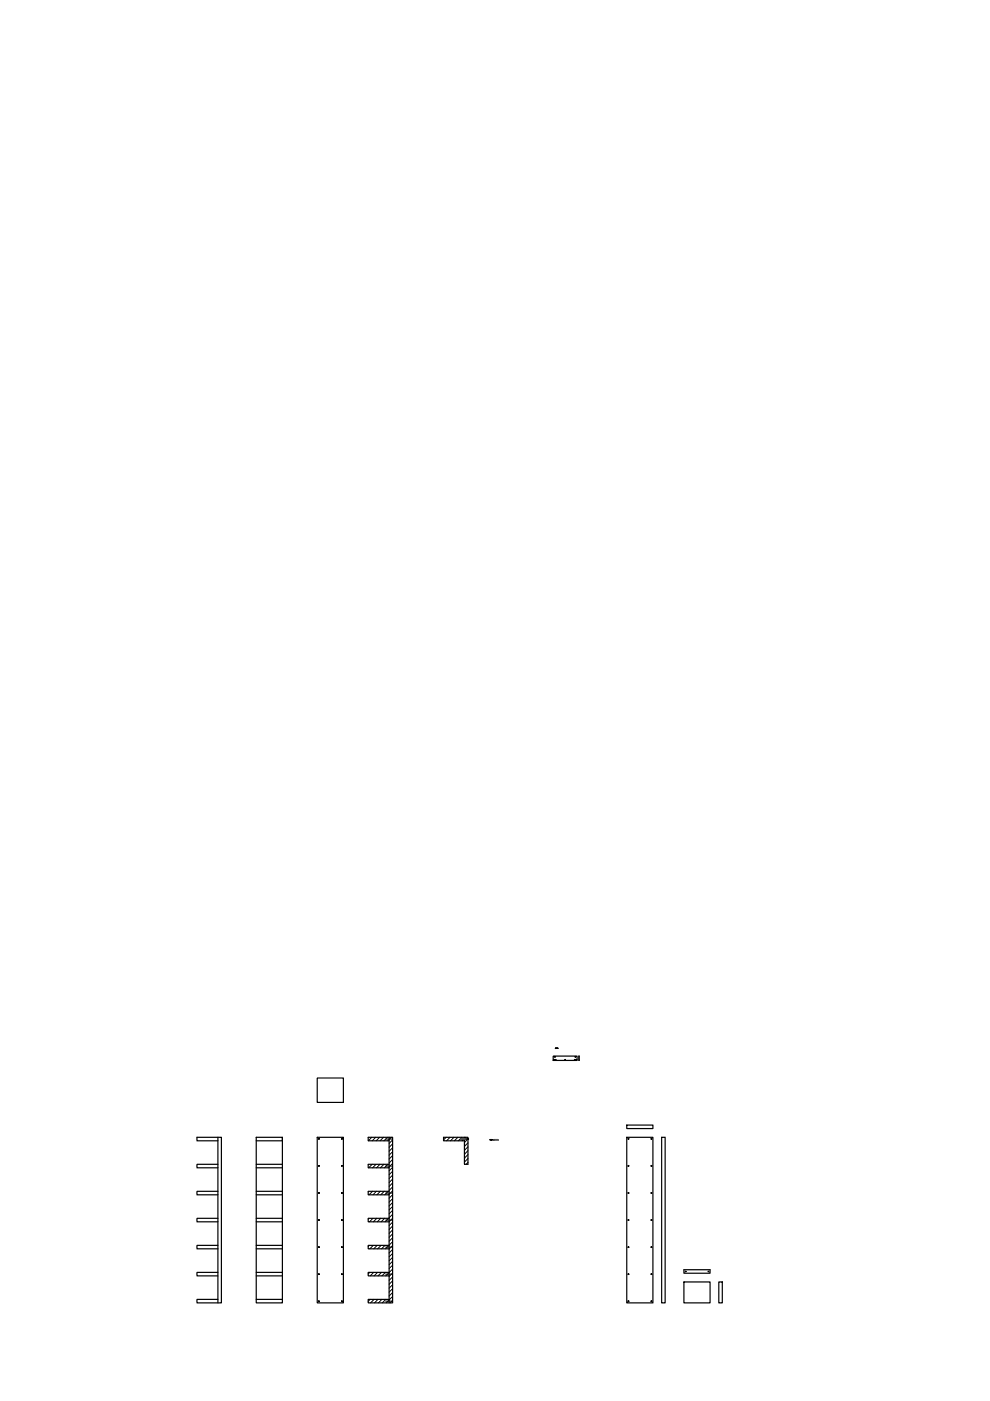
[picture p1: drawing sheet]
<svg xmlns="http://www.w3.org/2000/svg" width="210mm" height="297mm" viewBox="0 0 210 297" stroke-linecap="round" stroke-linejoin="round" font-family="sans-serif">
<!-- layer: 0 -->
<g fill="none" stroke="#000" stroke-width=".25">
<path d="M67.3 228.6h5.5v5.1h-5.5zM117.3 223.9h5v.9h-5zM117.4 224.7v.1M117.4 224.7h.1M117.4 224.8h.1M117.4 224.6h.1M117.4 224.6v.1M117.5 224.6l.1 .1M117.5 224.7h.1M117.6 224.7l-.1 .1M122.1 224.7v.1M122.1 224.7h.1"/>
<path d="M122.1 224.8h.1M122.1 224.6h.1M122.1 224.6v.1M122.2 224.6l.1 .1M122.2 224.7h.1M122.3 224.7h-.1M122.3 224.7l-.1 .1M122.7 223.9v.9M122.7 223.9h.1M122.7 224.8h.1M132.9 238.5h5.5v.8h-5.5zM46.2 241.9h-4.4v-.8h5.1v35.1h-5.1v-.7h4.4"/>
<path d="M46.2 258.3h-4.4v.7h4.4M46.2 252.6h-4.4v.7h4.4M46.2 246.9h-4.4v.7h4.4M46.2 241.1v35.1M54.3 241.1h5.6v35.1h-5.6zM54.3 246.9h5.6M54.3 247.6h5.6M54.3 252.6h5.6M54.3 253.3h5.6M54.3 258.3h5.6M54.3 259h5.6M59.9 241.1v.8h-5.6"/>
<path d="M67.3 241.1h5.5v35.1h-5.5zM82.5 241.9h-4.4v-.8h5.1v35.1h-5.1v-.7h4.4M82.5 258.3h-4.4v.7h4.4M82.5 252.6h-4.4v.7h4.4M82.5 246.9h-4.4v.7h4.4M82.5 241.1v35.1M98.5 241.1v5.8h.7v-5.8h-5.2v.8h4.5M132.9 241.1h5.5v35.1h-5.5zM140.3 241.1h.7v35.1h-.7zM46.2 269.8h-4.4v.7h4.4M46.2 264h-4.4v.8h4.4M54.3 264h5.6"/>
<path d="M54.3 264.8h5.6M54.3 269.8h5.6M54.3 270.5h5.6M54.3 275.5h5.6M82.5 269.8h-4.4v.7h4.4M82.5 264h-4.4v.8h4.4M145 271.8h5.6v4.4h-5.6zM145 269.2h5.6v.7h-5.6zM152.4 271.8h.7v4.4h-.7z"/>
<circle cx="117.6" cy="224.1" r=".07"/>
<circle cx="117.6" cy="224.1" r=".05"/>
<circle cx="117.8" cy="224.7" r=".05"/>
<circle cx="119.8" cy="224.7" r=".07"/>
<circle cx="119.8" cy="224.7" r=".05"/>
<circle cx="121.9" cy="224.7" r=".05"/>
<circle cx="122" cy="224.1" r=".07"/>
<circle cx="122" cy="224.1" r=".05"/>
<circle cx="133.2" cy="258.7" r=".08"/>
<circle cx="133.2" cy="252.9" r=".08"/>
<circle cx="133.2" cy="241.5" r=".08"/>
<circle cx="133.2" cy="247.2" r=".08"/>
<circle cx="133.2" cy="252.9" r=".05"/>
<circle cx="133.2" cy="241.5" r=".05"/>
<circle cx="133.2" cy="258.7" r=".05"/>
<circle cx="133.2" cy="247.2" r=".05"/>
<circle cx="138.1" cy="252.9" r=".08"/>
<circle cx="138.1" cy="247.2" r=".08"/>
<circle cx="138.1" cy="241.5" r=".08"/>
<circle cx="138.1" cy="258.7" r=".08"/>
<circle cx="138.1" cy="241.5" r=".05"/>
<circle cx="138.1" cy="247.2" r=".05"/>
<circle cx="138.1" cy="252.9" r=".05"/>
<circle cx="138.1" cy="258.7" r=".05"/>
<circle cx="133.2" cy="264.4" r=".08"/>
<circle cx="133.2" cy="270.2" r=".08"/>
<circle cx="133.2" cy="275.9" r=".08"/>
<circle cx="133.2" cy="264.4" r=".05"/>
<circle cx="133.2" cy="270.2" r=".05"/>
<circle cx="133.2" cy="275.9" r=".05"/>
<circle cx="138.1" cy="275.9" r=".08"/>
<circle cx="138.1" cy="270.2" r=".08"/>
<circle cx="138.1" cy="264.4" r=".08"/>
<circle cx="138.1" cy="264.4" r=".05"/>
<circle cx="138.1" cy="270.2" r=".05"/>
<circle cx="138.1" cy="275.9" r=".05"/>
<circle cx="145.4" cy="269.6" r=".07"/>
<circle cx="150.2" cy="269.6" r=".07"/>
</g>
<!-- layer: SEZIONE -->
<g fill="none" stroke="#000" stroke-width=".21">
<path d="M78.1 246.9h.1M78.2 252.6l-.1 .1M78.2 258.3l-.1 .2M78.8 241.1l-.7 .8M78.9 246.9l-.7 .7M79 252.6l-.8 .7M79.1 258.3l-.8 .7M79.7 241.1l-.8 .8M79.7 246.9l-.7 .7M79.8 252.6l-.7 .7M79.9 258.3l-.7 .7M80.5 241.1l-.8 .8"/>
<path d="M80.6 246.9l-.8 .7M80.6 252.6l-.7 .7M80.7 258.3l-.7 .7M81.3 241.1l-.7 .8M81.4 246.9l-.7 .7M81.5 252.6l-.8 .7M81.6 258.3l-.8 .7M82.2 241.1l-.8 .8M82.2 246.9l-.7 .7M82.3 252.6l-.7 .7M82.4 258.3l-.8 .7M83 241.1l-.8 .8"/>
<path d="M83.2 246.7l-.9 .9M83.2 252.5l-.8 .8M83.2 258.3l-.7 .7M83.2 241.7l-.7 .7M83.2 242.5l-.7 .8M83.2 243.4l-.7 .7M83.2 244.2l-.7 .7M83.2 245l-.7 .7M83.2 245.8l-.7 .8M83.2 247.5l-.7 .7M83.2 248.3l-.7 .8M83.2 249.2l-.7 .7"/>
<path d="M83.2 250l-.7 .7M83.2 250.8l-.7 .8M83.2 251.7l-.7 .7M83.2 253.3l-.7 .7M83.2 254.1l-.7 .8M83.2 255l-.7 .7M83.2 255.8l-.7 .7M83.2 256.6l-.7 .8M83.2 257.5l-.7 .7M83.2 259.1l-.7 .8M83.2 259.9l-.7 .8M94.6 241.1l-.6 .6"/>
<path d="M95.4 241.1l-.7 .8M96.2 241.1l-.7 .8M97.1 241.1l-.8 .8M97.9 241.1l-.7 .8M98.3 241.5l-.3 .4M98.7 241.1l-.3 .3M99.1 241.5l-.6 .7M99.2 243.1l-.7 .8M99.2 244.8l-.7 .7M99.2 245.6l-.7 .8M99.2 246.5l-.4 .4M99.2 242.3l-.7 .7"/>
<path d="M99.2 244l-.7 .7M78.3 264l-.2 .3M78.4 269.8l-.3 .3M78.5 275.5l-.4 .4M79.1 264l-.7 .8M79.2 269.8l-.7 .7M79.3 275.5l-.7 .7M80 264l-.8 .8M80.1 269.8l-.8 .7M80.1 275.5l-.7 .7M80.8 264l-.7 .8M80.9 269.8l-.7 .7"/>
<path d="M81 275.5l-.8 .7M81.6 264l-.7 .8M81.7 269.8l-.7 .7M81.8 275.5l-.7 .7M83.2 269.1l-1.4 1.4M83.2 274.9l-1.3 1.3M83.2 260.8l-.7 .7M83.2 261.6l-.7 .7M83.2 262.4l-.7 .8M83.2 263.3l-1.5 1.5M83.2 264.1l-.7 .7M83.2 264.9l-.7 .8"/>
<path d="M83.2 265.7l-.7 .8M83.2 266.6l-.7 .7M83.2 267.4l-.7 .7M83.2 268.2l-.7 .8M83.2 269.9l-.7 .7M83.2 270.7l-.7 .8M83.2 271.6l-.7 .7M83.2 272.4l-.7 .7M83.2 273.2l-.7 .8M83.2 274l-.7 .8M83.2 275.7l-.5 .5"/>
</g>
<!-- layer: Viteria -->
<g fill="none" stroke="#000" stroke-width=".21">
<path d="M117.8 222.2l.6 .1-.6 .1zM117.8 222.3h.1M117.9 222.2h.1M118.3 222.2l-.3 .1M67.6 241.4h.1M67.6 247.2h.1M67.6 252.9h.1M67.6 258.7h.1M72.5 241.4h.1M72.5 247.2h.1M72.5 252.9h.1M72.5 258.7h.1"/>
<path d="M81.8 241.5h1.4M81.8 247.2h1.4M81.8 253h1.4M81.8 258.7h1.4M98.7 241.5h-1h1.4M98.7 241.5h.1M98.8 241.4l.3 .1M98.8 241.4l-.1 .1M98.8 241.4v.1M99.1 241.5l.1 .1M99.2 241.5h.1M99.2 241.6h.1"/>
<path d="M99.2 241.4v.2M99.2 241.4h.1M99.2 241.4h-.1M103.9 241.7h.1M104.2 241.6h.1M104.2 241.6v.1M104.2 241.7h.1M104.2 241.6l.1 .1M104.3 241.6h.1M104.3 241.7h-.1M104.3 241.6l.4 .1M104.3 241.6h1.4l-1 .1"/>
<path d="M104.7 241.6h.1M104.7 241.6v.1M67.6 264.4h.1M67.6 270.1h.1M67.6 275.9h.1M72.5 264.4h.1M72.5 270.1h.1M72.5 275.9h.1M81.8 264.4h1.4M81.8 270.1h1.4M81.8 275.9h1.4"/>
<circle cx="67.6" cy="241.5" r=".08"/>
<circle cx="67.6" cy="258.7" r=".08"/>
<circle cx="67.6" cy="247.2" r=".08"/>
<circle cx="67.6" cy="252.9" r=".08"/>
<circle cx="67.6" cy="247.2" r=".04"/>
<circle cx="67.6" cy="241.5" r=".04"/>
<circle cx="67.6" cy="258.7" r=".04"/>
<circle cx="67.6" cy="252.9" r=".04"/>
<circle cx="72.5" cy="247.2" r=".08"/>
<circle cx="72.5" cy="258.7" r=".08"/>
<circle cx="72.5" cy="241.5" r=".08"/>
<circle cx="72.5" cy="252.9" r=".08"/>
<circle cx="72.5" cy="258.7" r=".04"/>
<circle cx="72.5" cy="247.2" r=".04"/>
<circle cx="72.5" cy="252.9" r=".04"/>
<circle cx="72.5" cy="241.5" r=".04"/>
<circle cx="104" cy="241.6" r=".08"/>
<circle cx="104" cy="241.6" r=".04"/>
<circle cx="104" cy="241.6" r=".05"/>
<circle cx="67.6" cy="275.9" r=".08"/>
<circle cx="67.6" cy="264.4" r=".08"/>
<circle cx="67.6" cy="270.2" r=".08"/>
<circle cx="67.6" cy="275.9" r=".04"/>
<circle cx="67.6" cy="264.4" r=".04"/>
<circle cx="67.6" cy="270.2" r=".04"/>
<circle cx="72.5" cy="275.9" r=".08"/>
<circle cx="72.5" cy="264.4" r=".08"/>
<circle cx="72.5" cy="270.2" r=".08"/>
<circle cx="72.5" cy="264.4" r=".04"/>
<circle cx="72.5" cy="275.9" r=".04"/>
<circle cx="72.5" cy="270.2" r=".04"/>
</g>
<!-- layer: filetto -->
<path d="M97.8 241.4l.9 .1zM104.7 241.6l1 .1z" fill="none" stroke="#f0f" stroke-width=".25"/>
</svg>
